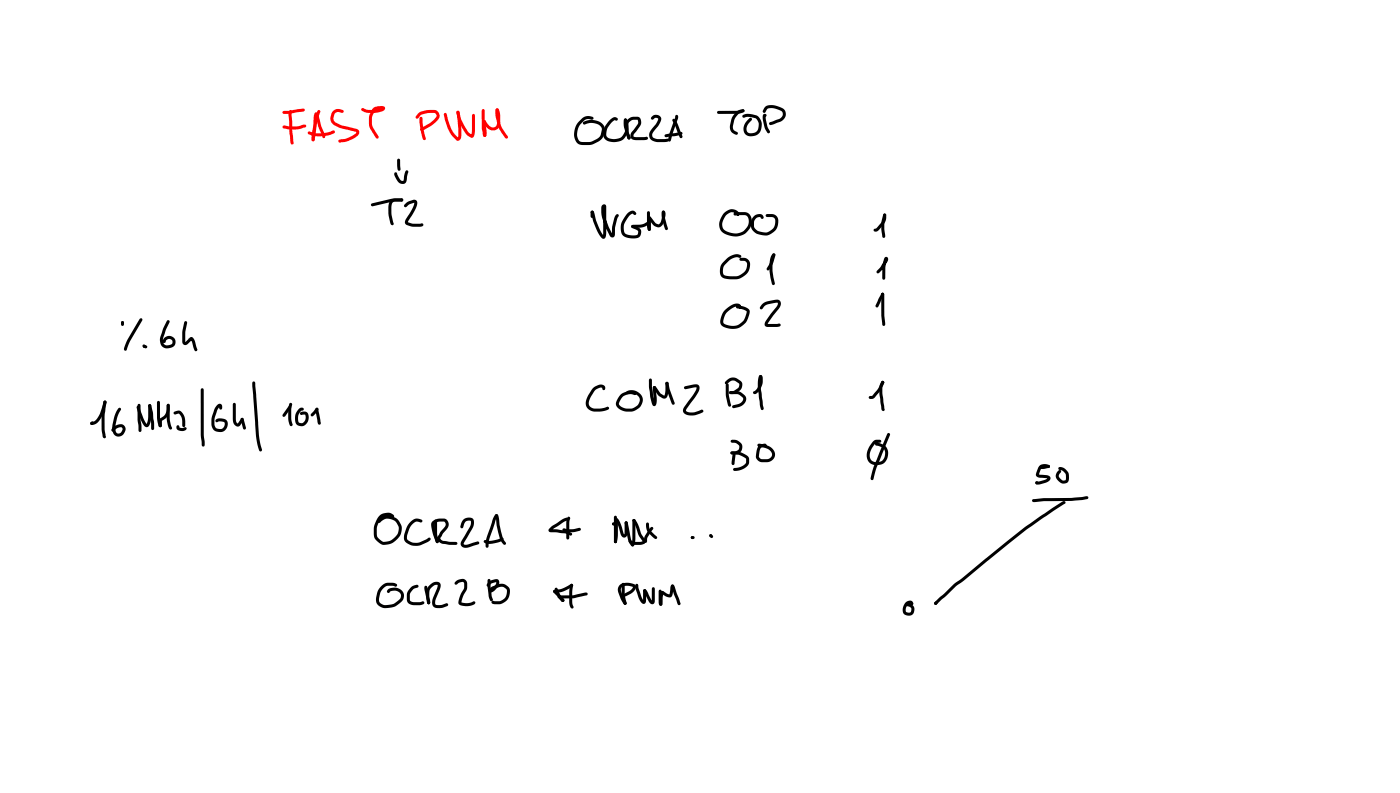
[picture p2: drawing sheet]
<svg xmlns="http://www.w3.org/2000/svg" width="337mm" height="190mm" viewBox="0 0 337 190" stroke-linecap="round" stroke-linejoin="round" font-family="sans-serif">
<g fill="#f00">
<path d="M69.7 26.5a.49 .49 0 0 1 .5 .2 .49 .49 0 0 1-.1 .6l.5 7.1-.4 .3h-.2l-.2-.5-.3-2.5-.2-4.4z"/>
<path d="M68 26.7l4.9-.6 .4 .3-.3 .4-3.6 .6-1.4-.1z"/>
<path d="M68 30.3l.2-.2a8.2 8.2 0 0 0 4.6-.1h.7v.5a7.9 7.9 0 0 1-5.1 .4l-.4-.1z"/>
<path d="M76.5 26.5h.4l.1 .3-1 3.8-.3 1.7-.1 1.3-.3 .4-.4-.4a21.7 21.7 0 0 1 1.6-7.1z"/>
<path d="M75.7 27.1a.7 .7 0 0 1 .8 .1 .7 .7 0 0 1 .2 .8l.5 2.2 .9 2.2a.45 .45 0 0 1 0 .6 .45 .45 0 0 1-.5 .1l-.3-.8a14.6 14.6 0 0 1-1.5-4.6l.5-.1-.3 3.1-.4 2.9-.3 .4-.4-.4 .4-2.9 .1-2.6z"/>
<path d="M74.1 31.7l.4-.1a7.3 7.3 0 0 0 5.5-.3l.4 .1 .1 .3a3.6 3.6 0 0 1-2.7 1h-.3a5.1 5.1 0 0 1-3.5-.6z"/>
<path d="M80.1 26.7l.6-.4 .7-.1 1 .2 .2 .4-.3 .3-1.1-.2-.7 .4-.4 1.2 .5 .9 1.6 .7 3.4 .8a.95 .95 0 0 1 .8 .8 .95 .95 0 0 1-.6 1l-.9 .7-1.8 .7-1.4 .2-.4-.4a1.41 1.41 0 0 1 1.6-.5l1.6-.7 1.1-.9-.1-.1-2.1-.6a7.2 7.2 0 0 1-3.1-1.1 1.83 1.83 0 0 1-.8-1.9z"/>
<path d="M86.9 26l.3-.1a5.9 5.9 0 0 0 4.5 .2l.2-.2 .1 .3-1 .1-.8 .2-.8 1.7 .1 2.1 1.5 2.7-.3 .3-.3-.1-1.6-2.8-.1-2.1 .2-.9a2.52 2.52 0 0 1 3.4-1.8 .81 .81 0 0 1 0 .9 .81 .81 0 0 1-.8 .4l-1.6 .2a3.3 3.3 0 0 1-3.1-.8z"/>
<path d="M100.9 28.2l.3-.2 .4 .4 .1 2.1 .7 2.7-.1 .4-.3 .1-.3-.2-.4-1.5a8.8 8.8 0 0 1-.4-3.8z"/>
<path d="M100.5 27.3a5.3 5.3 0 0 1 3.9-.9 1.43 1.43 0 0 1 1.2 1.1 1.43 1.43 0 0 1-.5 1.5l-1.1 1-2.3 1.3-.4 .2-.2-.1-.1-.3 .3-.4a9.9 9.9 0 0 0 3.4-2.4 .67 .67 0 0 0-.2-1.1h-1.6l-1.5 .3-1.1 1-.4-.3z"/>
<path d="M106.8 27.2h.5l.4 1.4a8 8 0 0 0 2.5 4.6l-.2-.1 .2-.3v-1.7l-.4-3.6a.51 .51 0 0 1 0-.6 .51 .51 0 0 1 .5-.2l.3 1.3 .3 4.6a.89 .89 0 0 1-.3 .9 .89 .89 0 0 1-.9 .2 8.7 8.7 0 0 1-2.8-4.9l-.2-1.3z"/>
<path d="M109.8 26.7l.3-.1 .4 .3a10.3 10.3 0 0 0 2.1 4.9l.9 .6-.2 .1 .2-1.1v-3.7l.3-.4 .4 .4-.2 4.7a.63 .63 0 0 1-.3 .6 .63 .63 0 0 1-.7 0 7.5 7.5 0 0 1-2.8-4l-.5-2z"/>
<path d="M115.9 26.3l.3-.1 .3 .3v4.2l.4 1.8-.1 .3a.69 .69 0 0 1-.7-.3 .69 .69 0 0 1-.1-.7l-.2-1.1z"/>
<path d="M116.2 28.9l.4 .1 .2 .2 .2 2.3a1.03 1.03 0 0 1-.5 1.4l-.3-.4 .1-1-.3-1.7z"/>
<path d="M116.1 29l.6-.1 .6 .9a1.27 1.27 0 0 0 1.9 .5l.3-1.2v-1.7l-.3-1 .1-.3a.59 .59 0 0 1 .8 .6 6.2 6.2 0 0 1-.2 4 1.94 1.94 0 0 1-3.2-.5l-.7-1z"/>
<path d="M119.2 26.2l.3-.2 .4 .4v1.5a9.7 9.7 0 0 0 2.2 5.1l-.3 .3-.3-.1a9.4 9.4 0 0 1-2.4-6.6z"/>
<circle cx="116.5" cy="32.5" r=".36"/>
<circle cx="116.4" cy="29.2" r=".36"/>
<circle cx="119.5" cy="26.4" r=".36"/>
</g>
<g fill="#000">
<path d="M95.6 38.2l.2-.1 .4 .4 .1 2.2-.4 .3h-.2l-.2-.5zM139.5 28.9l1-.9a2.5 2.5 0 0 1 1.9 .1l.3 .3-.1 .3-1.4-.1-.7 .3a4.1 4.1 0 0 0-1.8 3.4 1.46 1.46 0 0 0 1.4 1.8h1.2a4.5 4.5 0 0 0 3-1.4l.4-1.4a1.4 1.4 0 0 0-1.4-1.6 3.5 3.5 0 0 0-2.7 .2l-.4-.1-.1-.2a2.63 2.63 0 0 1 2.9-.7 2.4 2.4 0 0 1 2.4 2.2l-.3 1.6a4.3 4.3 0 0 1-3.8 2.1h-1.2a2.23 2.23 0 0 1-2.1-2.7l.5-1.9zM146.5 29l.9-.8a.66 .66 0 0 1 .8 0 .66 .66 0 0 1 .2 .7l-.2 .1-.4-.1a4.2 4.2 0 0 0-2.1 3.6l.1 .1a1.18 1.18 0 0 0 1 .7 2.91 2.91 0 0 0 3.1-1 2.91 2.91 0 0 0 .2-3.3l-.1-.2a.5 .5 0 0 1 .6-.2 .5 .5 0 0 1 .3 .6 3.5 3.5 0 0 1-1.2 4.4 3.5 3.5 0 0 1-4.5-.4 3.9 3.9 0 0 1 1.3-4.2zM150 28.7l.3-.2 .4 .3v1.7l.8 2.3a.47 .47 0 0 1-.3 .7l-.4-.4-.8-2.5zM150.7 28.9l1-.8 1.5-.1a1.38 1.38 0 0 1 .7 2.3l-1.5 1.9-.1 .6 3.4 .1a.47 .47 0 0 1-.1 .5 .47 .47 0 0 1-.4 .2l-2.3 .1a1.2 1.2 0 0 1-1.3-.8 1.2 1.2 0 0 1 .5-1.4l1.2-1.6 .1-.7-.2-.4-1.4 .1a1.65 1.65 0 0 0-.7 2.3l.5 1.9-.4 .4a2.9 2.9 0 0 1-.9-2.3l-.1-1.3zM156.6 28.1l.3-.2a1.2 1.2 0 0 1 1.5-.2 1.2 1.2 0 0 1 .4 1.5l-.6 1.1-.9 1.1a1.23 1.23 0 0 0-.4 1.5l1.1 .5 2.4-.1 .4 .4-.3 .3-.3 .1h-2.1a1.74 1.74 0 0 1-2-2.1l.4-.8 1.2-1.5 .5-1.1-.6-.3-.8 .5-.3-.4zM159.8 32.4l3.9-.7 .4 .3-.3 .4-3.7 .6-.3-.1zM161.7 28.6l.3-.1a5.7 5.7 0 0 1 1.5 2.9l.6 1.4-.1 .3-.3 .1-.3-.2-1.2-3-.5-.9zM162.4 27.7a.6 .6 0 0 1 .7 .3 .6 .6 0 0 1-.2 .8l-1.6 5-.4 .2-.2-.1-.1-.3zM172.5 26.7l4.6-.1 1.5-.4 .3 .1a.77 .77 0 0 1-1 .9l-5.2 .2-.2-.1zM176.9 26.9l.9-.5a.82 .82 0 0 1 1.2 .2l-.1 .3h-.5l.2 .1a2.45 2.45 0 0 0-2.1 2.1l-.3 1.1a1.3 1.3 0 0 0 1.1 1.6v.5l-.4 .1a1.86 1.86 0 0 1-1.4-2.3 4.5 4.5 0 0 1 1.4-3.2zM178.5 27.7l.1-.1a3 3 0 0 1 2.3-.1l.9 .2a2.83 2.83 0 0 1 .3 4.6 2.13 2.13 0 0 1-3.3-.7l-.1-.7 .3-1.1 .6-.8 .8-.7 .4 .3-.7 .9a1.52 1.52 0 0 0-.2 2.4l.3 .1a1.66 1.66 0 0 0 2.1-1.3l.1-.7a2 2 0 0 0-.8-1.6l-1.8-.3-1 .2-.3-.1z"/>
<path d="M183.9 25.7a4.1 4.1 0 0 1 4.9 1 1.97 1.97 0 0 1-1.4 2.6l-2.1 .8-.3-.2-.1-.2 .2-.4 2.3-.8a1.07 1.07 0 0 0 .8-.9 1.07 1.07 0 0 0-.5-1 3.1 3.1 0 0 0-3.3-.4l-.5 .9-.5-.1v-.4zM183.5 27.5h.7v.5l-.4 .1 .3-.2v.8a5.4 5.4 0 0 0 .9 2.7l.1 .3-.3 .3a3 3 0 0 1-1.1-1.9l-.4-1.7zM89.2 49l5.2-1.3h2.2l.3 .3-.3 .4h-2.3l-4.7 1.2-.3-.1zM94.9 41.5h.5l.4 1 .6 .9 .5 .1 .2-.7a1.81 1.81 0 0 1 .7-1.9l.4 .4-.4 1.6a1.26 1.26 0 0 1-1.1 1.3 1.26 1.26 0 0 1-1.4-1.1l-.1-.2a1.3 1.3 0 0 1-.3-1.4zM96.3 47.8l.5-.1-.2 .3 .2-.3 .1 .3-.1 .3h-.4l.2-.3-.2 .3-.2-.3zM93.9 48.1l1-.4h1.7l.3 .3-.3 .4h-1.8a1.12 1.12 0 0 0-.7 1.4v1.9l.6 2.1a.47 .47 0 0 1-.6 .2 .47 .47 0 0 1-.3-.5l-.4-1.7v-2l.1-1zM97.2 49.2l.8-.7 1.2-.4a.81 .81 0 0 1 .9 .1 .81 .81 0 0 1 .2 1l-.7 1.5-1.5 2.7a5 5 0 0 0 2.8 .4l.8-.1a.59 .59 0 0 1-.2 .6 .59 .59 0 0 1-.6 .2 5.6 5.6 0 0 1-3-.4l-.5-.4v-.6l1.6-2.7 .6-1.7-1.2 .4-.9 .7-.4-.4zM142 50.8l.4-.2 .3 .4v1l-.4 .4-.3-.4zM142.1 50.7l.4-.1 .3 .3 .5 2 .6 1.5 1.3 2.3h-.3l.1-7.1 .3 .2 .2 2.3 .8 2.3 .9 1.9h-.1a9.9 9.9 0 0 1 .6-4.1l.4-.6 .3-.2 .4 .4-.4 .6a9.4 9.4 0 0 0-.6 4.1 .64 .64 0 0 1-.5 .5 .64 .64 0 0 1-.7-.3l-1.6-3.7a5.8 5.8 0 0 1-.3-3.6 .54 .54 0 0 1 .6-.3 .54 .54 0 0 1 .4 .5v6.9a.69 .69 0 0 1-.5 .9 .69 .69 0 0 1-.9-.6l-.8-1.4-.9-2.1-.5-2.1 .1 .1-.2-.3zM151.9 54.1l2.5-.2 1.5-.7 .4 .3a3.3 3.3 0 0 1-2.6 1.2h-1.5l.2-.1-.3 .2-.4-.4zM150.9 51.2l1-.6a.81 .81 0 0 1 1 1l-.3 .1-.6-.4a4.2 4.2 0 0 0-2 4.2 1.17 1.17 0 0 0 1.4 1l1.1 .1a.76 .76 0 0 0 .8-.3 .76 .76 0 0 0 .1-.8l-1.5-.8-.2-.3 .4-.4 .9 .4a1.48 1.48 0 0 1 1.1 1.8 1.48 1.48 0 0 1-1.8 1.1 2.61 2.61 0 0 1-2.9-1.2 4.5 4.5 0 0 1 1.3-4.7zM155.9 52l.5 .1 .1 .2v2.8l-.4 .3-.4-.3 .1-2.7z"/>
<path d="M155.9 52.1l.4-.1 1.4 1.6 .7 .3 .5-.6 .3-2.1 .2 .1-.3-.4 .1-.2a.47 .47 0 0 1 .7 .3l.1 .9-.4 1.5a1.49 1.49 0 0 1-1.3 1.2 1.49 1.49 0 0 1-1.6-.9l-.9-1.1zM155.6 50.8l.3-.1 .4 .4v3.2l.1 .8a.48 .48 0 0 1-.6 .2 .48 .48 0 0 1-.2-.6zM159.2 50.7l.3-.1 .3 .3-.1 .3 .1-.1v1.2l.8 2.6-.1 .3-.3 .1-.3-.3-.8-2.5-.1-1.3zM174.1 51.1a2.07 2.07 0 0 1 3.7 .4l-.4 .4-.3-.1-.1-.3a1.61 1.61 0 0 0-2.6 .4 2.52 2.52 0 0 0-.4 3.2 3.6 3.6 0 0 0 6-1.4 1.42 1.42 0 0 0-1-2l-2.3 .1-.4-.4 .1-.2 .5-.2h2.1a2.17 2.17 0 0 1 1.6 3.1 4.3 4.3 0 0 1-7.6 .8 4 4 0 0 1 1.1-3.8zM181.3 51.9a1.41 1.41 0 0 1 2.3 .2l-.1 .4-.3 .1-.5-.4a1.32 1.32 0 0 0-1.4 1.1v.8a1.62 1.62 0 0 0 1.6 1.6l1.4 .1 1.2-.6a2.5 2.5 0 0 0 .8-2.7l-.6-.3-1.3-.1-.4-.3 .4-.4h1.2a1.56 1.56 0 0 1 1.5 1.7 3.3 3.3 0 0 1-2.9 3.5 3.3 3.3 0 0 1-3.6-2v-1.7zM212.4 51.4l.3-.1a1.19 1.19 0 0 1 .2 1.6l-.4 1-1 1.1a.86 .86 0 0 1-1.5 .3l.1-.3 .7-.3 1.2-1.4 .3-.8zM212.4 51.4h.5l.1 .4a7.9 7.9 0 0 0-.2 4.5v.5l-.4 .4-.2-.1-.1-.7a8.6 8.6 0 0 1 .2-4.8zM33.6 76.6l.3-.2 .2 .1 .1 .5-2.9 4.9-.9 2.3a.47 .47 0 0 1-.6-.2 .47 .47 0 0 1 .1-.6l.8-1.9zM40.2 76.9l.5 .1 .1 .3-1.2 2.8a2.42 2.42 0 0 0-.1 2.6l.4 .2h.5l.8-.2 .3-.3a.84 .84 0 0 0-.6-.9 .84 .84 0 0 0-1 .3v.1a.5 .5 0 0 1-.7 .4 1.49 1.49 0 0 1 1.1-1.6 1.49 1.49 0 0 1 1.7 .8 1.55 1.55 0 0 1-.1 1.6 1.55 1.55 0 0 1-1.6 .6 1.85 1.85 0 0 1-1.8-2.6l.8-2.3zM44.4 77.2h.5l.1 .3-.4 2.2-.1 2.5 1.1-1a.73 .73 0 0 1 .8-.1 .73 .73 0 0 1 .4 .7l.6 2.2-.1 .3h-.4l-.3-.4-.7-2.3h.3l-1 1a.77 .77 0 0 1-1 .2 .77 .77 0 0 1-.4-.8v-2.4zM174.2 74.5a3.7 3.7 0 0 1 3.5-1.5l.5 .7-.3 .4-.5-.4a3.6 3.6 0 0 0-3.4 4 3.8 3.8 0 0 0 3.7 .2 3.6 3.6 0 0 0 1.8-3l-.8-.5-1.7-.4v-.5a3.9 3.9 0 0 1 2.9 .7l.2 .2a1.27 1.27 0 0 1 0 1.3 4.1 4.1 0 0 1-3.5 3.3 3.5 3.5 0 0 1-3.4-1.2 3.7 3.7 0 0 1 1-3.3zM174.4 62.5a3.1 3.1 0 0 1 3.7-1.1v.5l-.2 .1-.6-.2a2.89 2.89 0 0 0-2.1 .9l-.8 .8a1.84 1.84 0 0 0-.2 2.7 4.5 4.5 0 0 0 4.8-.9 2.16 2.16 0 0 0 .5-2.2l-.5-.4-1.2-.1v-.6l1.1-.1a1.57 1.57 0 0 1 1.4 1.8 4 4 0 0 1-5 3.4l-.8-.1a1.81 1.81 0 0 1-1.4-2.6l.3-.9z"/>
<path d="M183.2 73.1l.2-.2a6.6 6.6 0 0 1 3.5-.9 1.13 1.13 0 0 1 .9 .8 1.13 1.13 0 0 1-.5 1.2l-1.5 1.8-1.3 2.2-.1-.2 2.9-.1 .3 .1v.5l-.8 .2h-2.3a.83 .83 0 0 1-.7-.6 .83 .83 0 0 1 .4-.9l2.5-3.4 .3-.8-.6-.1-2 .5-1.4 1.1-.4-.3zM185.8 61l.2-.1 .3 .1v.7l-.6 1.9-.8 1.2-.3 .2-.3-.4 .8-1.6zM185.7 61l.3-.1 .4 .3-.4 .4 .2-.1-.4 1.1a12.5 12.5 0 0 0 .5 5.5l-.1 .3h-.5a11.8 11.8 0 0 1-.7-5.5l.3-1.2zM211.9 70.5l.3-.2 .3 .4-1.4 3-.3 .2-.2-.1-.1-.4zM212.7 61.9a.63 .63 0 0 1 .8 .3 .63 .63 0 0 1-.3 .8l-1.2 1.9-.7 .7h-.5v-.5l.9-1 1.1-1.8 .2 .1 .2-.1-.1 .3a11.4 11.4 0 0 0-.3 4.3l-.4 .3-.3-.3a12.1 12.1 0 0 1 .3-4.5zM211.9 70.4h.5l.2 .4v5l.2 2.2-.4 .3-.3-.3-.2-2.1zM24.9 96.4l.3-.2 .4 .4-.5 3.5v3l.4 1.8-.1 .3a.47 .47 0 0 1-.7-.3l-.3-1.8v-3zM28.4 98.1l.3-.2 .4 .4a9.7 9.7 0 0 0-1.4 4.7 .86 .86 0 0 0 1 1.1 .89 .89 0 0 0 .5-1.4 1.94 1.94 0 0 0-1.8 .8l-.3 .2-.2-.1a1.27 1.27 0 0 1 1-1.4 1.4 1.4 0 0 1 2 .2 1.4 1.4 0 0 1-.3 2 1.53 1.53 0 0 1-1.8 .3 1.53 1.53 0 0 1-.8-1.7l.5-2.9zM32.9 97.6l.3-.1 .3 .2 1 2.8 .7 1.4 .1-.1a11 11 0 0 0 .3-4.4l.4-.3 .2 .1 .2 1.5a5 5 0 0 1-.7 3.8l-.4 .1-.4-.1-.6-.8-1.2-2.9-.3-.9zM33.2 97.1l.2-.1 .4 .4v3.4l.2 2.6-.3 .4-.4-.4-.2-2.5zM35.8 97.2h.5l.1 .3-.2 .3-.5-.1-.1-.2zM35.7 97.2l.3-.1 .3 .2 .5 1.8 .3 3.9-.4 .3-.4-.3-.2-3.6-.5-1.9z"/>
<path d="M37.8 96.4l.3-.1 .4 .4v3.7l.4 1.9-.4 .3a2 2 0 0 1-.7-1.9zM40.2 97.1h.5l.1 .6a10.9 10.9 0 0 0 .4 4.6v.2a.48 .48 0 0 1-.2 .7l-.3-.1-.2-.5a11.5 11.5 0 0 1-.4-4.9zM41.8 99l.7-.3a1.44 1.44 0 0 1 1.8 1.3l.2 2.3-.3 .3-.4-.3-.1-1.7-.3-.8-.4-.5-.9 .3-.3-.1zM48.4 93.4l.2-.1 .4 .3v10.9l.2 2.4-.4 .4-.3-.4-.2-2.4zM52.2 97.3a.66 .66 0 0 1 .7-.3 .66 .66 0 0 1 .5 .6l-.1 .7h-.5l-.1-.7 .1 .1-.6 .9-.6 1.9-.1 1.5a1.21 1.21 0 0 0 1.6 1.1 1.21 1.21 0 0 0 .7-1.7l-1.1-.2-.6 .3a.48 .48 0 0 1-.2-.6 .48 .48 0 0 1 .5-.4l1.5 .2a1.67 1.67 0 0 1 .9 1.6 1.67 1.67 0 0 1-1.2 1.4 1.98 1.98 0 0 1-2.8-2 6.6 6.6 0 0 1 .7-3.4zM56.1 96.9l.2-.1 .4 .3v3.6a.96 .96 0 0 0 .5 1.1l.7-1.3 .3-.1 .3 .1 .1 .3-.6 1a.84 .84 0 0 1-1.5 .4l-.4-.5-.1-.7zM60.7 91.7l.3-.1 .4 .4 .8 12.6 .8 3.4-.1 .4-.3 .1-.3-.3-.3-.8-.5-2.8-.9-11.8zM69.4 97.6l.2-.1 .3 .1v.4l-1.4 2-.3 .2-.2-.1-.1-.5zM69.7 96.8l.4 .1 .1 .2a10.2 10.2 0 0 0 .1 4.8v.4l-.3 .1-.3-.2a9.6 9.6 0 0 1 0-5.4zM71.8 98.3l.1-.1a.72 .72 0 0 1 1.1 .1l-.1 .2-.4 .1a2.24 2.24 0 0 0-.5 3 1.23 1.23 0 0 0 1.3-.6 1.23 1.23 0 0 0-.1-1.4h-1a.7 .7 0 0 1 .3-.7 .7 .7 0 0 1 .8 0h.1a1.8 1.8 0 0 1 .2 3 1.56 1.56 0 0 1-1.9 .3 1.56 1.56 0 0 1-.8-1.8l.2-1zM75.9 98.1l.3-.2 .4 .4-.9 1.2a.73 .73 0 0 1-.9 .4 .85 .85 0 0 1 .5-1zM75.9 98l.3-.1 .4 .4 .5 3.3-.1 .3a.72 .72 0 0 1-.7-1l-.5-2.2z"/>
<path d="M142.6 93.2a2.08 2.08 0 0 1 2.7-.5 .66 .66 0 0 1-.2 1l-.2-.1-.1-.4-.4-.1a2.32 2.32 0 0 0-1.6 1.1l-.7 1a2.25 2.25 0 0 0-.5 2.2l.4 .4 .8 .3h1.8l1.5-.4 .3 .4-.2 .3-.9 .3-2.4 .2a2.15 2.15 0 0 1-1.9-1.2 2.15 2.15 0 0 1 .2-2.2zM149.2 94.8a3.6 3.6 0 0 1 3.5-.6l.3 .3-.1 .3-.3 .1-.6-.2a2.55 2.55 0 0 0-3.2 2.5 3 3 0 0 0 2.9 1 2.27 2.27 0 0 0 2.1-2.3 2.08 2.08 0 0 0-2.9-1.2l-.3-.1a.72 .72 0 0 1 .8-.9 2.47 2.47 0 0 1 3 3 3.6 3.6 0 0 1-6.3 .6l.1-.9zM156.1 91l.3-.1 .3 .4 .3 3.9 .5 1.8h-.5l.2-1.2-.3-2.6 .2-.4 .2-.1 .4 .4 .2 3.5a.63 .63 0 0 1-.3 .8 .63 .63 0 0 1-.7 0l-.6-1.9-.3-2.2zM157.1 92.8h.5l.1 .3-.2 .3h-.5l-.1-.3zM157.1 92.8l.2-.1 .3 .2 1.2 1.6 .9 .5 .2-1 .1-1.9 .3-.4 .3 .1v2.8a.94 .94 0 0 1-.4 1 .94 .94 0 0 1-1.1 0l-1-.8-1.1-1.5zM160.1 91.8l.2-.1 .4 .3 .3 1.6 1.2 3.2-.1 .3-.3 .1-.3-.2a17.3 17.3 0 0 1-1.5-4.8zM164.5 92.9l2.2-.5a1.05 1.05 0 0 1 1.3 .2 1.05 1.05 0 0 1 0 1.4l-3 4.3a.38 .38 0 0 0-.1 .5 .38 .38 0 0 0 .4 .2h1.6l1.8-.6 .4 .4-.2 .3a4.9 4.9 0 0 1-3.8 .6 1.13 1.13 0 0 1-.9-.8 1.13 1.13 0 0 1 .3-1.2l2.3-3.1 .6-1.5h-.5l-2.1 .4-.3-.1zM174.3 91.7l.4-.4a1.99 1.99 0 0 1 2.7-.2l.4 .3a1.55 1.55 0 0 1 0 2.5l-1.3 .7h-1.1v-.5l1-.2 1-.7 .3-1-1.3-.8-.7 .1-1.1 .8-.4-.3zM174.6 92.2l.2-.1 .4 .3v2.5l.6 2.5-.4 .3-.4-.3-.5-2.1zM175.4 94.1l2.1-.1 1.4 .8a1.62 1.62 0 0 1-.8 2.8l-1.7 .5-.3-.1v-.5l1.3-.4a1.32 1.32 0 0 0 1.2-1.4l-1.2-1-2-.1zM182.6 90.2a.47 .47 0 0 1 .7 .3 4 4 0 0 1-1.8 4.2l-.4-.1-.1-.3 .1-.2 .3-.1a3.5 3.5 0 0 0 1.2-3.3l.2 .1-.3-.4zM182.6 90.2h.5l.1 .2-.2 .4 .1-.1a13.3 13.3 0 0 0 .2 5.6l.3 1.9-.4 .3a2.1 2.1 0 0 1-.6-2.1 12.6 12.6 0 0 1-.1-6.1z"/>
<path d="M212 91.6h.5v.7l-1 1.7-1.5 1.7a.93 .93 0 0 1-1.2-.2l.1-.3 .8-.2 1.2-1.3zM211.9 91.6h.5l.1 .5h-.5zM212 91.6h.5l.1 .2-.4 .7a18.2 18.2 0 0 0 .4 5.7v.5a.65 .65 0 0 1-.7-.3 .65 .65 0 0 1-.1-.7 13.4 13.4 0 0 1-.2-5.4zM25 96.3l.2-.1a.69 .69 0 0 1 .3 1.1l-.5 1.5a4.1 4.1 0 0 1-2.5 3.2 .46 .46 0 0 1-.6 0 .46 .46 0 0 1-.1-.5l.4-.1a2.35 2.35 0 0 0 1.7-1.8zM21.9 101.3h.6l.1 .3-.5 .5-.4-.4zM40.2 97.1h.5a3.5 3.5 0 0 1-1 3.5l-.8 .5-.1 1.4h-.5l-.1-1.7 1.1-.8a2.84 2.84 0 0 0 .8-2.5zM42.5 102.2h.5l.2 .5a1.38 1.38 0 0 0 1.3-.1l.3 .1a.75 .75 0 0 1-.8 .8 1.08 1.08 0 0 1-1.2-.1 1.08 1.08 0 0 1-.3-1.2zM57.9 100.5l.3-.1 .4 .2 .5 2.2-.1 .3-.2 .1-.4-.3-.6-2.2zM175.7 108.5h1.9a2.92 2.92 0 0 1 2.5 1.7v1a3.3 3.3 0 0 1-3.8 1.8v-.5a3.4 3.4 0 0 0 3-1.4l.1-.8a2.9 2.9 0 0 0-1.8-1.1h-1.7l-.2-.1zM175.7 105.7l.9-.1a1.76 1.76 0 0 1 1.7 1.1 1.76 1.76 0 0 1-.4 2l-1.5 .5a.53 .53 0 0 1-.5-.1 .53 .53 0 0 1-.2-.6l.7-.1a1.05 1.05 0 0 0 1.1-.3 1.05 1.05 0 0 0 .1-1.1l-.7-.6-1.2-.1zM176.2 109h.5l.1 .3-.2 2.1-.4 .3-.3-.3zM182.2 106.7l.4-.1 1.6 .3a2.54 2.54 0 0 1 2.1 2.3 1.99 1.99 0 0 1-1.9 1.8h-1a1.54 1.54 0 0 1-1.7-1.6l.1-.9a1.81 1.81 0 0 1 2.4-1.8v.5l-1 .2-.4 .4-.4 1.9 .6 .6h.9l.9-.1 .6-.5a1.34 1.34 0 0 0-1-1.9l-2.2-.6z"/>
<path d="M209.9 106.1l.7-.5 1.2 .1v.6l-1.2 .1a4.8 4.8 0 0 0-1.5 3 1.59 1.59 0 0 0 2.2 1.5 2.03 2.03 0 0 0 1.1-3.2l-.8-.4-1.2-.3v-.6a2.45 2.45 0 0 1 2.2 .6 2.71 2.71 0 0 1 0 4.2 2.71 2.71 0 0 1-4.1-.8 4.4 4.4 0 0 1 1.4-4.3zM213.4 104.1h.5l.1 .4-3.3 7.8-.7 2.7-.4 .4-.2-.1-.1-.4 .7-2.6zM248.2 120l2.6-.3 6.7-.1 3.7-.4 .3 .1 .2 .3-.4 .3-3.7 .4-6.7 .1-2.5 .2-.2-.1zM249 115.7h.5v.5h-.5zM249.8 112.1l2.2-.4 .4 .4-.3 .3-2 .3-.3-.1zM249.9 111.9a2.09 2.09 0 0 1 2.5 0l-.1 .4h-.5a1.05 1.05 0 0 0-1.6 .5l-.5 1.3v-.2l2 .2a.83 .83 0 0 1 .8 .8 .83 .83 0 0 1-.7 .9l-2 .6-.8-.1v-.6l.2-.1 .3 .2-.1-.1 2.4-.7-1.4-.2a.99 .99 0 0 1-1.4-.9zM251.7 111.8l.3-.1 .3 .1v.5l-.3 .1-.2-.1zM254.5 112.3a2.11 2.11 0 0 1 2.5 1.9v.6a1.42 1.42 0 0 1-1.1 1.4 1.42 1.42 0 0 1-1.6-.8 1.51 1.51 0 0 1 .4-2.5l.4 .3-.4 .6a.72 .72 0 0 0 .1 1.1l.7 .5h.7v-1.2v-.3l-.6-.7-1.1-.4zM91.2 123.9a2.9 2.9 0 0 1 3-.5l.4 .3 .2 .3-.1 .3-.3 .1-.8-.5a2.08 2.08 0 0 0-2.5 1.4 3.5 3.5 0 0 0 0 4.2l.5 .4a2.52 2.52 0 0 0 3.2-.7 2.64 2.64 0 0 0 1-2.8l-.4-.7a2.44 2.44 0 0 0-4-.2l-.3 .1-.2-.1a1.21 1.21 0 0 1 1-1.3 3.3 3.3 0 0 1 4.1 1.1l.4 .8a3.9 3.9 0 0 1-4.8 4.6 2.89 2.89 0 0 1-1.7-3.4l.2-1.5zM98.7 125.3l1.3-.7 1.3 .2 .3 .4-.4 .3-.6-.1a1.51 1.51 0 0 0-1.8 .9l-.9 2.4-.1 .7 .3 .4a2.93 2.93 0 0 0 2.8 .5l2-1.1h.5l.1 .3-.3 .5-1.9 .9a3.6 3.6 0 0 1-3.9-.8l-.2-.4a6 6 0 0 1 1.5-4.4zM104 125.2a3.5 3.5 0 0 1 3.1-.5 1.57 1.57 0 0 1 .3 2.4l-.9 1-.6 1.1 .1 .4 .6 .3 3 .3 .4 .3-.4 .4-2.4-.2a1.51 1.51 0 0 1-1.6-.4 1.51 1.51 0 0 1-.3-1.6l1.8-2.7-.3-.7h-1.3a.94 .94 0 0 0-1.1 .7l.3 1.9 .8 2.2-.1 .3-.3 .1-.3-.3-1-3.1-.2-1.2zM104.4 124.9l.3-.1 .4 .4v3l.4 1.9-.1 .3a.73 .73 0 0 1-.9-1l-.2-1.2z"/>
<path d="M109.4 139.9l.2-.3a1.66 1.66 0 0 1 2.5-.1l.2 .7v1.2l-.9 1.8-.4 1.5a3.7 3.7 0 0 0 2.9-.3l.4 .4a3 3 0 0 1-3.5 .6h-.2a.96 .96 0 0 1-.3-1.5l.5-1.2 .7-1.4 .1-1.2-.3-.3h-.3l-.7 .2-.7 .5-.3-.4zM111.4 124.8a1.6 1.6 0 0 1 2.5 .2v.3a4.4 4.4 0 0 1-1.1 3l-1.2 2-.1 .5h.9l2.4-.7 .3 .1 .1 .2-.2 .4-2.5 .7a1.15 1.15 0 0 1-1.4-.1 1.15 1.15 0 0 1-.1-1.5l2.1-3.7 .1-.9-.2-.2a1.16 1.16 0 0 0-1.5 .9l-.3 .9-.4-.1-.1-.2 .1-.8zM119.1 123.6l.3-.1 .3 .4-.3 .3 .2-.1-1.1 3a11 11 0 0 0-1.2 4.4h-.5a5.8 5.8 0 0 1 .7-3.8l1-3.1zM116.4 129.8l.3-.1a4.5 4.5 0 0 0 4-.6l.4 .4a4.1 4.1 0 0 1-2.9 1.1l-.7 .1a1.26 1.26 0 0 1-1.2-.6zM117.3 139.2l.3-.1 .3 .3 .3 3.7 .3 1-.4 .4a1.55 1.55 0 0 1-.7-1.7l-.2-1.9zM119.1 123.6a.68 .68 0 0 1 .7 .2 .68 .68 0 0 1 .1 .7l.1 .3a15.1 15.1 0 0 0 1.1 4.8l.5 .7v.5a.96 .96 0 0 1-1.2-.8l-.1-.3a17.5 17.5 0 0 1-1.1-5.1l-.2-.7zM135.3 127l2.3 .1 1.7-.3 .4 .4-.3 .3-1.1 .3-1.7 .1-1.2-.3-.2-.3zM132.1 126.9l3.2-2.2 .9-.4 .3 .1 .1 .3-.2 .3-1.1 .5-2.1 1.4-.7 .6-.1-.4 1.7 .1a6.7 6.7 0 0 1 3.4 .9l-.1 .5h-.4a6.4 6.4 0 0 0-3-.7h-1.6a.5 .5 0 0 1-.5-.4 .5 .5 0 0 1 .2-.6zM136.5 124.2h.5l.1 .3-.2 .9v3.9l-.4 .3-.4-.3v-3.7zM148 124.6h.5l.1 .3-.1 4.3-.2 1.1-.3 .2-.4-.4 .2-1.6v-3.4zM147.7 124l.2-.1 .4 .3v5.9l-.4 .4-.3-.4zM148 124.6h.5l.4 .5 1.1 3.3 .1-.3 .1-2.5 .3-.4 .3 .1 .1 2.8a.85 .85 0 0 1-.7 1 .85 .85 0 0 1-1-.8l-.6-2.1-.6-1.1z"/>
<path d="M150.3 125.3h.5l.1 .3-.2 .3h-.4l-.1-.3zM150.3 125.3l.2-.1 .4 .3 .8 4.2 .7 1.2a.47 .47 0 0 1-.5 .3 .47 .47 0 0 1-.4-.4l-.5-1.1-.8-4.1zM151.2 129.8l.2-.1 1.1 .5 2.5-.1a.72 .72 0 0 1-.2 .7 .72 .72 0 0 1-.8 .1h-1.5a1.73 1.73 0 0 1-1.4-.8zM152.2 124.8h.4l.1 .2v4.4l-.2 1.5-.4 .4-.4-.4 .2-.3-.1 .1 .2-1v-4.7zM152.1 124.8l.5-.1 .5 .8 1 2.7 1.1 1.6-.1 .6-.3 .2-.2-.2-.1-.4v.1l-.9-1.4-.9-2.4-.7-1.3zM156.4 126.7l.3-.1 .4 .3-1.4 2.2-.2 1-.3 .3-.4-.3 .1-1.1zM155.4 125.6h.5l.3 1.6 1.6 1.6 .2 .3-.1 .3-.3 .1-.3-.2-1.6-1.5-.4-1.2zM91.7 140.7l1.1-.6 1.5-.1a1.26 1.26 0 0 1 1.2 .6l-.4 .4-.6-.3h-1.2a2.61 2.61 0 0 0-2 2.1l-.2 .9a1.42 1.42 0 0 0 1.9 1.7 3.6 3.6 0 0 0 3.4-2.1 1.34 1.34 0 0 0-1.7-1.4l-.8 .1-.5 .5-.3-.1-.1-.4a2.42 2.42 0 0 1 3.7 0 1.89 1.89 0 0 1-.4 2.7 4.1 4.1 0 0 1-5.5 .5l-.1-.1a4.3 4.3 0 0 1 1-4.4zM98.8 141.1l.4-.3 1-.3 .3 .1 .1 .2-.2 .4-1 .3-.7 .9-.2 .4 .2 1.6 .8 .3 2.4-.2a.67 .67 0 0 1-.8 .9l-2.2-.1-.9-.6-.2-.6v-1.5zM102.1 140.8l.3-.1 .3 .4 .7 3.2a.52 .52 0 0 1 0 .6 .52 .52 0 0 1-.6 .2l-.8-3.5zM103.2 140.7a1.7 1.7 0 0 1 2.7-.4v.8l-1.2 3.1-.1 .9 .3 .2 .8 .1 1.7-.5 .4 .4-.3 .3-1 .4-1.4 .1a1.39 1.39 0 0 1-1.1-2.2l1.1-2.8 .1-.5-.1-.1a1.83 1.83 0 0 0-1.8 1.2l-.1 1.8 .2 1.3-.4 .4a1.56 1.56 0 0 1-.5-1.7l.1-1.9zM102.9 144.5l.4 .1 .1 .2-.2 .3h-.4l-.1-.3z"/>
<path d="M117.4 139.8l1.5-.6a.9 .9 0 0 1 1.1 .3 .9 .9 0 0 1-.1 1.1 2.38 2.38 0 0 1-2.2 1.7l-.2-.3 .1-.3h.5l-.2-.1a2.87 2.87 0 0 0 1.4-1.5v-.3l-1.1 .3-.9 .9-.3-.4zM117.9 141.2l1.6-.8a2.26 2.26 0 0 1 2.9 .9 2.94 2.94 0 0 1-2.3 3.9l-1.3-.1a.42 .42 0 0 1-.6-.3 .42 .42 0 0 1 .5-.4h1.4a2.23 2.23 0 0 0 1.7-2.8l-.8-.6h-.8l-1.6 .6-.7 .7a.63 .63 0 0 1-.4-.5 .63 .63 0 0 1 .4-.6zM133.1 141.8l1.9-.4 2.4-1.2 .4 .4a6.5 6.5 0 0 1-3.2 1.7l-1.1 .1 .1-.1-.3 .1-.3-.3zM133.4 141.3l.3-.1 .3 .2 .9 1.8 .7 .8v.5h-.6l-.7-.9-.9-1.9zM134.1 143.1l3.7-.1 3.1-.7 .3 .1 .1 .3-.4 .4-3.3 .6-3.2 .1-.3-.1zM133.1 141.8h.5l1.6 1.6 .4 .6v.4l-.3 .2-.2-.1-.1-.4v.2l-1.9-1.9zM137.2 140.3h.5l.1 .3-.2 1.6 .1 3.2a.56 .56 0 0 1-.2 .8 1.43 1.43 0 0 1-.7-1.5l.1-3.2zM148.9 140.6a2.88 2.88 0 0 1 2.6-.5l.5 .1a.95 .95 0 0 1 .9 .7 .95 .95 0 0 1-.5 1.1l-.7 .6-1.3 .7-.4-.1v-.5l1.5-.8 .7-.9-.9-.2a1.56 1.56 0 0 0-2 .6l.1 1 1.2 2.5-.3 .4a3.2 3.2 0 0 1-1.3-1.9l-.5-1.8zM149.6 140.1l.2-.1 .4 .4v2.4l.4 2.1-.3 .4-.4-.4-.4-1.7zM152.8 140.3l.3-.1 .3 .4 .1 .7 .7 2.1 .6 1-.3 .1 .1-2.7 .4-.3 .2 .1 .1 2.5a.71 .71 0 0 1-.5 1 .71 .71 0 0 1-.8-.6l-.8-1.9a2.84 2.84 0 0 1-.4-2.3zM154.7 141.6h.4l.4 .3 1.3 2.5-.1 .1v-3.1l.4-.4 .2 .2 .1 3.2a.74 .74 0 0 1-.7 .8 .74 .74 0 0 1-.8-.7l-1.2-2.4zM158.9 142l.5 .1 .1 .2-.2 2.4a.54 .54 0 0 1-.1 .6 .54 .54 0 0 1-.6 .1v-1.9z"/>
<path d="M159 142l.4 .1 .1 .2-.1 .3h-.5l-.1-.3zM158.4 141.7l.3-.1 .4 .4v2.9l-.2-.1 .3 .4-.1 .2a.56 .56 0 0 1-.6-.1 .56 .56 0 0 1-.2-.6zM158.9 142.1l.5-.1 1 .6 .6 .2h-.1l.2-1.3a.69 .69 0 0 1 .8-1l.1 .3-.2 .3 .1-.1-.1 1.4a1 1 0 0 1-.5 1.1 1 1 0 0 1-1.2-.2l-1.2-.7zM161.4 140.5h.5l.3 .5 1.4 4-.1 .3-.2 .1-.4-.2-.9-2.4-.6-1.8 .2 .1-.3-.3zM217.7 144.7a1.09 1.09 0 0 1 1.8 .2v.4l-.3 .1-.4-.4a1.37 1.37 0 0 0-.8 2.1l.7 .1 .3-.3a.88 .88 0 0 0-.1-1 .88 .88 0 0 0-1-.3l-.2-.1a.6 .6 0 0 1 .3-.6 .6 .6 0 0 1 .8 .1 1.48 1.48 0 0 1 1 2 1.48 1.48 0 0 1-2.1 .8 1.48 1.48 0 0 1-.5-2.1zM224.7 144.7l4.6-4.4 2-1.4 15-12.3 9-6.1 .5-.1 .3 .1v.5l-9.1 6.1-4.4 3.4-10.9 9-1.9 1.3-4.6 4.4h-.5zM224.7 144.7h.4l-.2 .2 .2-.2 .2 .2-.1 .3h-.5l.2-.3-.2 .3-.1-.3zM224.7 144.7l.4-.3 .2 .1a.48 .48 0 0 1 0 .6 .48 .48 0 0 1-.6 .1z"/>
<circle cx="150.3" cy="28.8" r=".36"/>
<circle cx="151.2" cy="33.1" r=".36"/>
<circle cx="142.4" cy="51" r=".36"/>
<circle cx="156.1" cy="55.1" r=".36"/>
<circle cx="212.2" cy="70.7" r=".36"/>
<circle cx="25.2" cy="96.6" r=".36"/>
<circle cx="160.3" cy="92.1" r=".36"/>
<circle cx="22.1" cy="101.7" r=".36"/>
<circle cx="38.5" cy="102.3" r=".36"/>
<circle cx="148" cy="130.1" r=".36"/>
<circle cx="148.3" cy="124.9" r=".36"/>
<circle cx="152.4" cy="125" r=".36"/>
<circle cx="135.3" cy="144.2" r=".36"/>
<circle cx="150.3" cy="144.9" r=".36"/>
<circle cx="155" cy="141.9" r=".36"/>
</g>
<g fill="#000">
<path d="M29.2 77.2h.5l.1 .3-.1 .7-.3 .1-.3-.3z" fill-rule="evenodd"/>
<path d="M34.5 83h.7l.2 .3-.1 .3h-.7l-.3-.4z" fill-rule="evenodd"/>
<path d="M34.3 83.4l.5-.6 .3 .4-.4 .4z" fill-rule="evenodd"/>
<path d="M166.1 128.9a.53 .53 0 0 1 .9 .2 .49 .49 0 0 1-.5 .4 .49 .49 0 0 1-.5-.4z" fill-rule="evenodd"/>
<path d="M170.6 128.4a.6 .6 0 0 1 .8 .5l-.1 .3a.6 .6 0 0 1-.8-.5z" fill-rule="evenodd"/>
<circle cx="29.4" cy="77.5" r=".36"/>
<circle cx="34.6" cy="83.1" r=".36"/>
<circle cx="147.5" cy="125.9" r=".36"/>
<circle cx="166.4" cy="129.1" r=".36"/>
<circle cx="170.8" cy="128.7" r=".36"/>
</g>
</svg>
